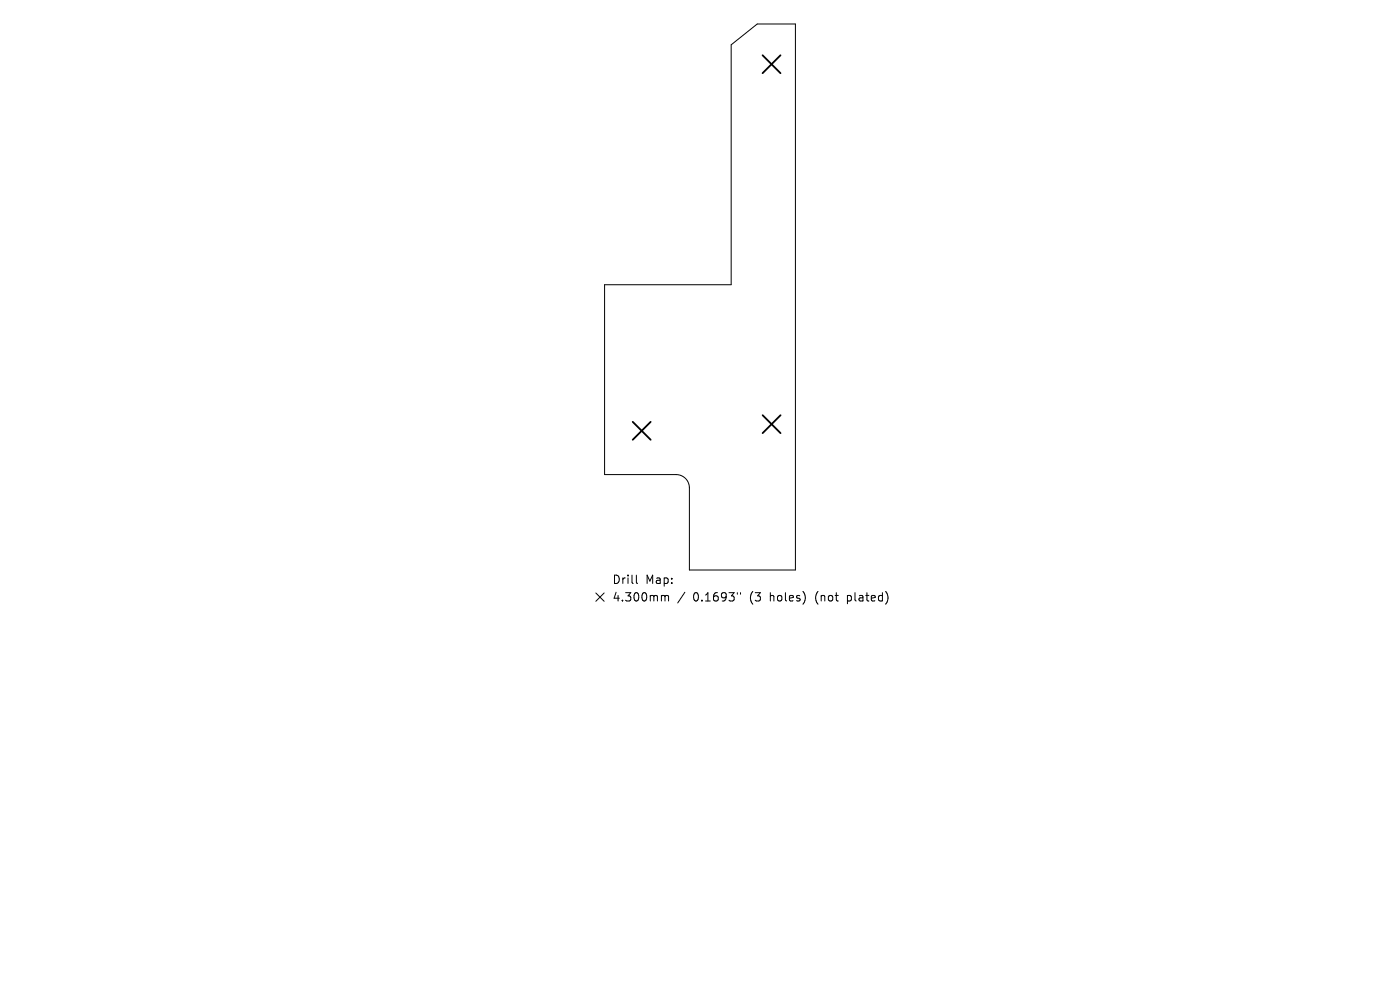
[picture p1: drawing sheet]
<svg xmlns="http://www.w3.org/2000/svg" width="297mm" height="210mm" viewBox="0 0 297 210" stroke-linecap="round" stroke-linejoin="round" font-family="sans-serif">
<defs><g id="words">
<g font-size="2.5">
<text x="129.9" y="124.1">Drill</text>
<text x="136.9" y="124.1">Map:</text>
<text x="129.9" y="127.8">4.300mm</text>
<text x="147" y="127.8">0.1693&quot;</text>
<text x="159" y="127.8">(3</text>
<text x="163.4" y="127.8">holes)</text>
<text x="173.1" y="127.8">(not</text>
<text x="179.9" y="127.8">plated)</text>
</g>
</g></defs>
<path d="M155.1 9.5l5.5-4.4h8.1v115.8h-22.4v-17.4a2.81 2.81 0 0 0-2.9-2.8h-15.1v-40.3h26.8zM126.4 125.8l1.8 1.8M128.2 125.8l-1.8 1.8M135 122v1.5l.3 .3M140.8 126.3l.3 .3M141.1 126.6v.9M141.1 126.6l.2-.3 .4 .1 .1 1.1M145.3 125.6l-1.5 2.3M156.4 125.7v.4M157.1 125.7v.4M170.8 126.2v1.2M188 125.6a2.08 2.08 0 0 1 0 2.5" fill="none" stroke="#000" stroke-width=".21"/>
<path d="M161.8 11.7l3.8 3.8M165.6 11.7l-3.8 3.8M134.2 89.5l3.8 3.8M138 89.5l-3.8 3.8M161.8 88.1l3.8 3.8M165.6 88.1l-3.8 3.8" fill="none" stroke="#000" stroke-width=".38"/>
<use href="#words"/>
</svg>
